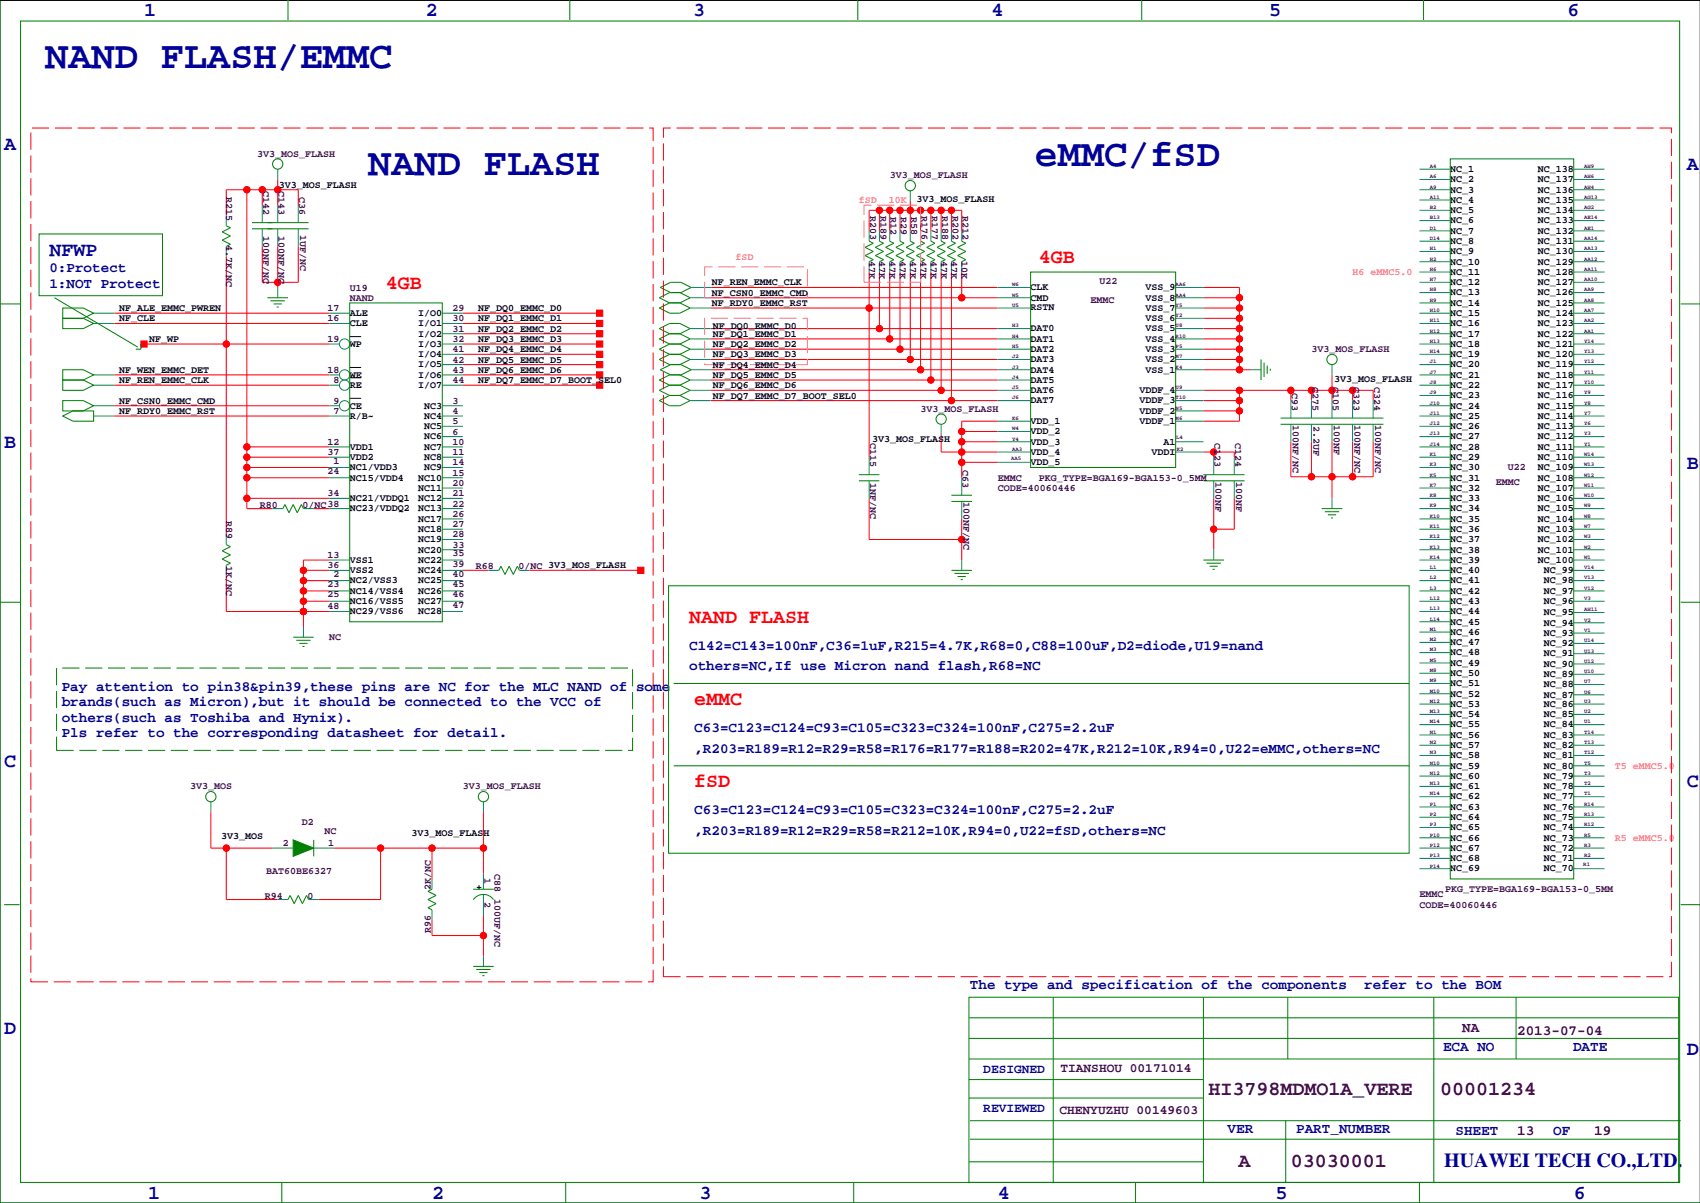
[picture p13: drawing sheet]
<svg xmlns="http://www.w3.org/2000/svg" width="420mm" height="297mm" viewBox="0 0 420 297" stroke-linecap="round" stroke-linejoin="round" font-family="sans-serif">
<defs><g id="words">
<g font-size="9.5" fill="#0000a0">
<text x="11.2" y="16.7">NAND FLASH/EMMC</text>
<text x="255.5" y="41.1">eMMC/fSD</text>
<text x="90.9" y="43.1">NAND FLASH</text>
</g>
<g font-size="4.9" fill="#0000a0">
<text x="35.6" y="3.9">1</text>
<text x="105.2" y="3.9">2</text>
<text x="171.2" y="3.9">3</text>
<text x="244.9" y="3.9">4</text>
<text x="313.4" y="3.9">5</text>
<text x="387.1" y="3.9">6</text>
<text x="1" y="36.9">A</text>
<text x="416.6" y="42">A</text>
<text x="12.2" y="63.1">NFWP</text>
<text x="1" y="110.6">B</text>
<text x="416.6" y="115.7">B</text>
<text x="1" y="189.3">C</text>
<text x="416.6" y="194.4">C</text>
<text x="1" y="255.4">D</text>
<text x="416.6" y="260.5">D</text>
<text x="356.6" y="288">HUAWEI TECH CO.,LTD.</text>
<text x="36.6" y="296">1</text>
<text x="106.7" y="296">2</text>
<text x="172.7" y="296">3</text>
<text x="246.4" y="296">4</text>
<text x="315" y="296">5</text>
<text x="388.6" y="296">6</text>
</g>
<g font-size="4.9" fill="#f00">
<text x="256.5" y="64.9">4GB</text>
<text x="95.2" y="71.2">4GB</text>
<text x="170.2" y="153.8">NAND FLASH</text>
<text x="171.4" y="174.1">eMMC</text>
<text x="171.4" y="194.4">fSD</text>
</g>
<g font-size="4.9" fill="#400040">
<text x="298.5" y="270.5">HI3798MDMO1A_VERE</text>
<text x="355.6" y="270.5">00001234</text>
<text x="305.9" y="288.3">A</text>
<text x="318.8" y="288.3">03030001</text>
</g>
<g font-size="3.5" fill="#0000a0">
<text x="12.2" y="71">1:NOT Protect</text>
<text x="12.2" y="67.2">0:Protect</text>
<text x="170.2" y="160.4">C142=C143=100nF,C36=1uF,R215=4.7K,R68=0,C88=100uF,D2=diode,U19=nand</text>
<text x="170.2" y="165.5">others=NC,If use Micron nand flash,R68=NC</text>
<text x="15.2" y="170.6">Pay attention to pin38&amp;pin39,these pins are NC for the MLC NAND of some</text>
<text x="15.2" y="174.4">brands(such as Micron),but it should be connected to the VCC of</text>
<text x="15.2" y="178.2">others(such as Toshiba and Hynix).</text>
<text x="15.2" y="182">Pls refer to the corresponding datasheet for detail.</text>
<text x="171.4" y="185.8">,R203=R189=R12=R29=R58=R176=R177=R188=R202=47K,R212=10K,R94=0,U22=eMMC,others=NC</text>
<text x="171.4" y="180.7">C63=C123=C124=C93=C105=C323=C324=100nF,C275=2.2uF</text>
<text x="171.4" y="201.1">C63=C123=C124=C93=C105=C323=C324=100nF,C275=2.2uF</text>
<text x="171.4" y="206.1">,R203=R189=R12=R29=R58=R212=10K,R94=0,U22=fSD,others=NC</text>
<text x="239.5" y="244.2">The type and specification of the components</text>
<text x="336.9" y="244.2">refer to the BOM</text>
<text x="356.4" y="259.4">ECA NO</text>
<text x="388.5" y="259.4">DATE</text>
<text x="303.1" y="279.7">VER</text>
<text x="320.1" y="279.7">PART_NUMBER</text>
<text x="359.4" y="280.3">SHEET</text>
<text x="383.5" y="280.3">OF</text>
</g>
<g font-size="3.5" fill="#400040">
<text x="361.1" y="254.9">NA</text>
<text x="374.6" y="255.7">2013-07-04</text>
<text x="374.6" y="280.3">13</text>
<text x="393.7" y="280.3">19</text>
</g>
<g font-size="3.2" fill="#0000a0">
<text x="242.8" y="264.9">DESIGNED</text>
<text x="242.8" y="274.5">REVIEWED</text>
</g>
<g font-size="3.2" fill="#400040">
<text x="261.9" y="264.7">TIANSHOU 00171014</text>
<text x="261.6" y="275.1">CHENYUZHU 00149603</text>
</g>
<g font-size="2.5" fill="#400040">
<text x="63.5" y="38.7">3V3_MOS_FLASH</text>
<text x="65" y="47.3" transform="rotate(90 65 47.3)">C142</text>
<text x="68.8" y="47.3" transform="rotate(90 68.8 47.3)">C143</text>
<text x="219.7" y="44.1">3V3_MOS_FLASH</text>
<text x="55.9" y="48.5" transform="rotate(90 55.9 48.5)">R215</text>
<text x="73.9" y="48.8" transform="rotate(90 73.9 48.8)">C36</text>
<text x="214.9" y="53.4" transform="rotate(90 214.9 53.4)">R203</text>
<text x="217.4" y="53.4" transform="rotate(90 217.4 53.4)">R189</text>
<text x="219.9" y="53.6" transform="rotate(90 219.9 53.6)">R12</text>
<text x="222.5" y="53.6" transform="rotate(90 222.5 53.6)">R29</text>
<text x="225" y="53.6" transform="rotate(90 225 53.6)">R58</text>
<text x="227.6" y="53.4" transform="rotate(90 227.6 53.4)">R176</text>
<text x="230.1" y="53.4" transform="rotate(90 230.1 53.4)">R177</text>
<text x="232.6" y="53.4" transform="rotate(90 232.6 53.4)">R188</text>
<text x="235.2" y="53.4" transform="rotate(90 235.2 53.4)">R202</text>
<text x="237.7" y="53.4" transform="rotate(90 237.7 53.4)">R212</text>
<text x="65" y="58.3" transform="rotate(90 65 58.3)">100NF/NC</text>
<text x="68.8" y="58.3" transform="rotate(90 68.8 58.3)">100NF/NC</text>
<text x="74.1" y="58" transform="rotate(90 74.1 58)">1UF/NC</text>
<text x="55.9" y="60.6" transform="rotate(90 55.9 60.6)">4.7K/NC</text>
<text x="214.6" y="64.4" transform="rotate(90 214.6 64.4)">47K</text>
<text x="217.1" y="64.4" transform="rotate(90 217.1 64.4)">47K</text>
<text x="219.7" y="64.4" transform="rotate(90 219.7 64.4)">47K</text>
<text x="222.2" y="64.4" transform="rotate(90 222.2 64.4)">47K</text>
<text x="224.8" y="64.4" transform="rotate(90 224.8 64.4)">47K</text>
<text x="227.3" y="64.4" transform="rotate(90 227.3 64.4)">47K</text>
<text x="229.8" y="64.4" transform="rotate(90 229.8 64.4)">47K</text>
<text x="232.4" y="64.4" transform="rotate(90 232.4 64.4)">47K</text>
<text x="234.9" y="64.4" transform="rotate(90 234.9 64.4)">47K</text>
<text x="237.5" y="64.4" transform="rotate(90 237.5 64.4)">10K</text>
<text x="86.4" y="71.7">U19</text>
<text x="271.5" y="70.2">U22</text>
<text x="80.9" y="76.8">17</text>
<text x="86.4" y="74.3">NAND</text>
<text x="111.8" y="76.8">29</text>
<text x="269.3" y="74.7">EMMC</text>
<text x="80.9" y="79.4">16</text>
<text x="111.8" y="81.9">31</text>
<text x="111.8" y="79.4">30</text>
<text x="80.9" y="84.4">19</text>
<text x="111.8" y="89.5">42</text>
<text x="111.8" y="87">41</text>
<text x="111.8" y="84.4">32</text>
<text x="323.9" y="87">3V3_MOS_FLASH</text>
<text x="80.9" y="92.1">18</text>
<text x="82.3" y="94.6">8</text>
<text x="111.8" y="94.6">44</text>
<text x="111.8" y="92.1">43</text>
<text x="324.1" y="95.5" transform="rotate(90 324.1 95.5)">C275</text>
<text x="329.2" y="95.5" transform="rotate(90 329.2 95.5)">C105</text>
<text x="334.2" y="95.5" transform="rotate(90 334.2 95.5)">C323</text>
<text x="339.3" y="95.5" transform="rotate(90 339.3 95.5)">C324</text>
<text x="82.3" y="99.7">9</text>
<text x="111.8" y="99.7">3</text>
<text x="227.3" y="101.7">3V3_MOS_FLASH</text>
<text x="319" y="97" transform="rotate(90 319 97)">C93</text>
<text x="82.3" y="102.2">7</text>
<text x="111.8" y="107.3">6</text>
<text x="111.8" y="104.8">5</text>
<text x="111.8" y="102.2">4</text>
<text x="319.3" y="105" transform="rotate(90 319.3 105)">100NF/NC</text>
<text x="324.3" y="105.3" transform="rotate(90 324.3 105.3)">2.2UF</text>
<text x="329.4" y="105" transform="rotate(90 329.4 105)">100NF</text>
<text x="334.5" y="105" transform="rotate(90 334.5 105)">100NF/NC</text>
<text x="339.6" y="105" transform="rotate(90 339.6 105)">100NF/NC</text>
<text x="80.9" y="112.4">37</text>
<text x="80.9" y="109.8">12</text>
<text x="111.8" y="112.4">11</text>
<text x="111.8" y="109.8">10</text>
<text x="214.9" y="109.5" transform="rotate(90 214.9 109.5)">C115</text>
<text x="299.9" y="109.5" transform="rotate(90 299.9 109.5)">C123</text>
<text x="305" y="109.5" transform="rotate(90 305 109.5)">C124</text>
<text x="80.9" y="117">24</text>
<text x="82.3" y="114.5">1</text>
<text x="111.8" y="117.5">15</text>
<text x="111.8" y="114.9">14</text>
<text x="214.9" y="119.2" transform="rotate(90 214.9 119.2)">1NF/NC</text>
<text x="237.7" y="116.1" transform="rotate(90 237.7 116.1)">C63</text>
<text x="246.4" y="118.7">EMMC</text>
<text x="256.5" y="118.7">PKG_TYPE=BGA169-BGA153-0_5MM</text>
<text x="300.2" y="119" transform="rotate(90 300.2 119)">100NF</text>
<text x="305.3" y="119" transform="rotate(90 305.3 119)">100NF</text>
<text x="369.4" y="119.7">EMMC</text>
<text x="372.4" y="115.9">U22</text>
<text x="64.1" y="125.3">R80</text>
<text x="74.7" y="125.3">0/NC38</text>
<text x="80.9" y="122.5">34</text>
<text x="111.8" y="125.1">22</text>
<text x="111.8" y="122.5">21</text>
<text x="111.8" y="120">20</text>
<text x="238" y="124.1" transform="rotate(90 238 124.1)">100NF/NC</text>
<text x="246.4" y="121.3">CODE=40060446</text>
<text x="55.9" y="128.8" transform="rotate(90 55.9 128.8)">R89</text>
<text x="111.8" y="130.2">27</text>
<text x="111.8" y="127.6">26</text>
<text x="80.9" y="137.8">13</text>
<text x="111.8" y="137.4">35</text>
<text x="111.8" y="135.2">33</text>
<text x="111.8" y="132.7">28</text>
<text x="55.9" y="139.8" transform="rotate(90 55.9 139.8)">1K/NC</text>
<text x="80.9" y="140.3">36</text>
<text x="82.3" y="142.4">2</text>
<text x="111.8" y="142.4">40</text>
<text x="111.8" y="139.9">39</text>
<text x="117.5" y="140.6">R68</text>
<text x="128" y="140.6">0/NC 3V3_MOS_FLASH</text>
<text x="80.9" y="147.5">25</text>
<text x="80.9" y="145">23</text>
<text x="111.8" y="147.5">46</text>
<text x="111.8" y="145">45</text>
<text x="80.9" y="150.5">48</text>
<text x="111.8" y="150.1">47</text>
<text x="81.3" y="158.1">NC</text>
<text x="47" y="194.9">3V3_MOS</text>
<text x="114.3" y="194.9">3V3_MOS_FLASH</text>
<text x="74.5" y="203.8">D2</text>
<text x="69.8" y="208.9">2</text>
<text x="80.1" y="205.9">NC</text>
<text x="81.1" y="208.9">1</text>
<text x="65.7" y="215.8">BAT60BE6327</text>
<text x="122.1" y="215.8" transform="rotate(90 122.1 215.8)">C88</text>
<text x="65.4" y="221.9">R94</text>
<text x="75.9" y="221.9">0</text>
<text x="106.4" y="219.8" transform="rotate(-90 106.4 219.8)">2K/NC</text>
<text x="119.6" y="216.8" transform="rotate(90 119.6 216.8)">1</text>
<text x="122.1" y="221.9" transform="rotate(90 122.1 221.9)">100UF/NC</text>
<text x="350.5" y="221.6">EMMC</text>
<text x="356.9" y="220.3">PKG_TYPE=BGA169-BGA153-0_5MM</text>
<text x="119.6" y="222.6" transform="rotate(90 119.6 222.6)">2</text>
<text x="350.5" y="224.1">CODE=40060446</text>
<text x="106.4" y="230.4" transform="rotate(-90 106.4 230.4)">R96</text>
</g>
<g font-size="2.5">
<text x="68.8" y="46.3">3V3_MOS_FLASH</text>
<text x="358.1" y="42.5">NC_1</text>
<text x="358.1" y="45">NC_2</text>
<text x="358.1" y="47.5">NC_3</text>
<text x="379.7" y="47.5">NC_136</text>
<text x="379.7" y="45">NC_137</text>
<text x="379.7" y="42.5">NC_138</text>
<text x="226.3" y="49.9">3V3_MOS_FLASH</text>
<text x="358.1" y="50.1">NC_4</text>
<text x="358.1" y="52.6">NC_5</text>
<text x="379.7" y="52.6">NC_134</text>
<text x="379.7" y="50.1">NC_135</text>
<text x="358.1" y="55.2">NC_6</text>
<text x="358.1" y="57.7">NC_7</text>
<text x="379.7" y="57.7">NC_132</text>
<text x="379.7" y="55.2">NC_133</text>
<text x="358.1" y="60.2">NC_8</text>
<text x="358.1" y="62.8">NC_9</text>
<text x="358.1" y="65.3">NC_10</text>
<text x="379.7" y="65.3">NC_129</text>
<text x="379.7" y="62.8">NC_130</text>
<text x="379.7" y="60.2">NC_131</text>
<text x="175.8" y="70.5">NF_REN_EMMC_CLK</text>
<text x="254.5" y="71.7">CLK</text>
<text x="282.9" y="71.7">VSS_9</text>
<text x="358.1" y="67.9">NC_11</text>
<text x="358.1" y="70.4">NC_12</text>
<text x="379.7" y="70.4">NC_127</text>
<text x="379.7" y="67.9">NC_128</text>
<text x="29.5" y="76.8">NF_ALE_EMMC_PWREN</text>
<text x="118.1" y="76.8">NF_DQ0_EMMC_D0</text>
<text x="175.8" y="75.6">NF_RDY0_EMMC_RST</text>
<text x="175.8" y="73">NF_CSN0_EMMC_CMD</text>
<text x="254.5" y="74.2">CMD</text>
<text x="254.5" y="76.5">RSTN</text>
<text x="282.9" y="76.8">VSS_7</text>
<text x="282.9" y="74.2">VSS_8</text>
<text x="358.1" y="72.9">NC_13</text>
<text x="358.1" y="75.5">NC_14</text>
<text x="379.7" y="75.5">NC_125</text>
<text x="379.7" y="72.9">NC_126</text>
<text x="29.5" y="79.4">NF_CLE</text>
<text x="86.4" y="80.6">CLE</text>
<text x="86.4" y="78">ALE</text>
<text x="103.3" y="83.1">I/O2</text>
<text x="103.3" y="80.6">I/O1</text>
<text x="103.3" y="78">I/O0</text>
<text x="118.1" y="79.4">NF_DQ1_EMMC_D1</text>
<text x="118.1" y="81.9">NF_DQ2_EMMC_D2</text>
<text x="176" y="83.2">NF_DQ1_EMMC_D1</text>
<text x="176" y="81.1">NF_DQ0_EMMC_D0</text>
<text x="254.5" y="81.8">DAT0</text>
<text x="282.9" y="81.8">VSS_5</text>
<text x="282.9" y="79.3">VSS_6</text>
<text x="358.1" y="78">NC_15</text>
<text x="358.1" y="80.6">NC_16</text>
<text x="358.1" y="83.1">NC_17</text>
<text x="379.7" y="83.1">NC_122</text>
<text x="379.7" y="80.6">NC_123</text>
<text x="379.7" y="78">NC_124</text>
<text x="36.8" y="84.4">NF_WP</text>
<text x="86.4" y="85.6">WP</text>
<text x="103.3" y="88.2">I/O4</text>
<text x="103.3" y="85.6">I/O3</text>
<text x="118.1" y="84.4">NF_DQ3_EMMC_D3</text>
<text x="118.1" y="87">NF_DQ4_EMMC_D4</text>
<text x="118.1" y="89.5">NF_DQ5_EMMC_D5</text>
<text x="176" y="85.7">NF_DQ2_EMMC_D2</text>
<text x="176" y="88.3">NF_DQ3_EMMC_D3</text>
<text x="254.5" y="84.4">DAT1</text>
<text x="254.5" y="86.9">DAT2</text>
<text x="254.5" y="89.5">DAT3</text>
<text x="282.9" y="89.5">VSS_2</text>
<text x="282.9" y="86.9">VSS_3</text>
<text x="282.9" y="84.4">VSS_4</text>
<text x="358.1" y="85.6">NC_18</text>
<text x="358.1" y="88.2">NC_19</text>
<text x="379.7" y="88.2">NC_120</text>
<text x="379.7" y="85.6">NC_121</text>
<text x="29.5" y="94.6">NF_REN_EMMC_CLK</text>
<text x="29.5" y="92.1">NF_WEN_EMMC_DET</text>
<text x="86.4" y="95.8">RE</text>
<text x="86.4" y="93.3">WE</text>
<text x="103.3" y="95.8">I/O7</text>
<text x="103.3" y="93.3">I/O6</text>
<text x="103.3" y="90.7">I/O5</text>
<text x="118.1" y="94.6">NF_DQ7_EMMC_D7_BOOT_SEL0</text>
<text x="118.1" y="92.1">NF_DQ6_EMMC_D6</text>
<text x="176" y="90.8">NF_DQ4_EMMC_D4</text>
<text x="176" y="95.9">NF_DQ6_EMMC_D6</text>
<text x="176" y="93.3">NF_DQ5_EMMC_D5</text>
<text x="254.5" y="92">DAT4</text>
<text x="254.5" y="94.5">DAT5</text>
<text x="282.9" y="92">VSS_1</text>
<text x="329.4" y="94.3">3V3_MOS_FLASH</text>
<text x="358.1" y="90.7">NC_20</text>
<text x="358.1" y="93.3">NC_21</text>
<text x="358.1" y="95.8">NC_22</text>
<text x="379.7" y="95.8">NC_117</text>
<text x="379.7" y="93.3">NC_118</text>
<text x="379.7" y="90.7">NC_119</text>
<text x="29.5" y="99.7">NF_CSN0_EMMC_CMD</text>
<text x="86.4" y="100.9">CE</text>
<text x="104.8" y="100.9">NC3</text>
<text x="176" y="98.4">NF_DQ7_EMMC_D7_BOOT_SEL0</text>
<text x="254.5" y="97.1">DAT6</text>
<text x="254.5" y="99.6">DAT7</text>
<text x="281.4" y="99.6">VDDF_3</text>
<text x="281.4" y="97.1">VDDF_4</text>
<text x="358.1" y="98.3">NC_23</text>
<text x="358.1" y="100.9">NC_24</text>
<text x="379.7" y="100.9">NC_115</text>
<text x="379.7" y="98.3">NC_116</text>
<text x="29.5" y="102.2">NF_RDY0_EMMC_RST</text>
<text x="86.4" y="103.4">R/B~</text>
<text x="104.8" y="106">NC5</text>
<text x="104.8" y="103.4">NC4</text>
<text x="254.5" y="107.2">VDD_2</text>
<text x="254.5" y="104.7">VDD_1</text>
<text x="281.4" y="104.7">VDDF_1</text>
<text x="281.4" y="102.2">VDDF_2</text>
<text x="358.1" y="103.4">NC_25</text>
<text x="358.1" y="106">NC_26</text>
<text x="379.7" y="106">NC_113</text>
<text x="379.7" y="103.4">NC_114</text>
<text x="86.4" y="113.6">VDD2</text>
<text x="86.4" y="111">VDD1</text>
<text x="104.8" y="113.6">NC8</text>
<text x="104.8" y="111">NC7</text>
<text x="104.8" y="108.5">NC6</text>
<text x="215.4" y="109.1">3V3_MOS_FLASH</text>
<text x="254.5" y="112.3">VDD_4</text>
<text x="254.5" y="109.8">VDD_3</text>
<text x="284.4" y="112.3">VDDI</text>
<text x="287.4" y="109.8">A1</text>
<text x="358.1" y="108.5">NC_27</text>
<text x="358.1" y="111">NC_28</text>
<text x="358.1" y="113.6">NC_29</text>
<text x="379.7" y="113.6">NC_110</text>
<text x="379.7" y="111">NC_111</text>
<text x="379.7" y="108.5">NC_112</text>
<text x="86.4" y="116.1">NC1/VDD3</text>
<text x="86.4" y="118.7">NC15/VDD4</text>
<text x="103.3" y="118.7">NC10</text>
<text x="104.8" y="116.1">NC9</text>
<text x="254.5" y="114.9">VDD_5</text>
<text x="358.1" y="116.1">NC_30</text>
<text x="358.1" y="118.7">NC_31</text>
<text x="379.7" y="118.7">NC_108</text>
<text x="379.7" y="116.1">NC_109</text>
<text x="86.4" y="123.7">NC21/VDDQ1</text>
<text x="103.3" y="123.7">NC12</text>
<text x="103.3" y="121.2">NC11</text>
<text x="358.1" y="121.2">NC_32</text>
<text x="358.1" y="123.7">NC_33</text>
<text x="379.7" y="123.7">NC_106</text>
<text x="379.7" y="121.2">NC_107</text>
<text x="86.4" y="126.3">NC23/VDDQ2</text>
<text x="103.3" y="131.4">NC18</text>
<text x="103.3" y="128.8">NC17</text>
<text x="103.3" y="126.3">NC13</text>
<text x="358.1" y="126.3">NC_34</text>
<text x="358.1" y="128.8">NC_35</text>
<text x="358.1" y="131.4">NC_36</text>
<text x="379.7" y="131.4">NC_103</text>
<text x="379.7" y="128.8">NC_104</text>
<text x="379.7" y="126.3">NC_105</text>
<text x="103.3" y="136.4">NC20</text>
<text x="103.3" y="133.9">NC19</text>
<text x="358.1" y="133.9">NC_37</text>
<text x="358.1" y="136.4">NC_38</text>
<text x="379.7" y="136.4">NC_101</text>
<text x="379.7" y="133.9">NC_102</text>
<text x="86.4" y="141.5">VSS2</text>
<text x="86.4" y="139">VSS1</text>
<text x="103.3" y="139">NC22</text>
<text x="103.3" y="141.5">NC24</text>
<text x="358.1" y="139">NC_39</text>
<text x="358.1" y="141.5">NC_40</text>
<text x="379.7" y="139">NC_100</text>
<text x="381.2" y="141.5">NC_99</text>
<text x="86.4" y="146.6">NC14/VSS4</text>
<text x="86.4" y="149.1">NC16/VSS5</text>
<text x="86.4" y="144.1">NC2/VSS3</text>
<text x="103.3" y="144.1">NC25</text>
<text x="103.3" y="146.6">NC26</text>
<text x="103.3" y="149.1">NC27</text>
<text x="358.1" y="144.1">NC_41</text>
<text x="358.1" y="146.6">NC_42</text>
<text x="358.1" y="149.1">NC_43</text>
<text x="381.2" y="149.1">NC_96</text>
<text x="381.2" y="146.6">NC_97</text>
<text x="381.2" y="144.1">NC_98</text>
<text x="86.4" y="151.7">NC29/VSS6</text>
<text x="103.3" y="151.7">NC28</text>
<text x="358.1" y="151.7">NC_44</text>
<text x="358.1" y="154.2">NC_45</text>
<text x="381.2" y="154.5">NC_94</text>
<text x="381.2" y="151.9">NC_95</text>
<text x="358.1" y="156.8">NC_46</text>
<text x="358.1" y="159.3">NC_47</text>
<text x="358.1" y="161.8">NC_48</text>
<text x="381.2" y="159.6">NC_92</text>
<text x="381.2" y="157">NC_93</text>
<text x="358.1" y="164.4">NC_49</text>
<text x="358.1" y="166.9">NC_50</text>
<text x="381.2" y="167.2">NC_89</text>
<text x="381.2" y="164.6">NC_90</text>
<text x="381.2" y="162.1">NC_91</text>
<text x="358.1" y="169.5">NC_51</text>
<text x="358.1" y="172">NC_52</text>
<text x="381.2" y="172.3">NC_87</text>
<text x="381.2" y="169.7">NC_88</text>
<text x="358.1" y="174.5">NC_53</text>
<text x="358.1" y="177.1">NC_54</text>
<text x="358.1" y="179.6">NC_55</text>
<text x="381.2" y="179.6">NC_84</text>
<text x="381.2" y="177.1">NC_85</text>
<text x="381.2" y="174.5">NC_86</text>
<text x="358.1" y="182.2">NC_56</text>
<text x="358.1" y="184.7">NC_57</text>
<text x="381.2" y="184.7">NC_82</text>
<text x="381.2" y="182.2">NC_83</text>
<text x="358.1" y="187.2">NC_58</text>
<text x="358.1" y="189.8">NC_59</text>
<text x="381.2" y="189.8">NC_80</text>
<text x="381.2" y="187.2">NC_81</text>
<text x="358.1" y="192.3">NC_60</text>
<text x="358.1" y="194.9">NC_61</text>
<text x="358.1" y="197.4">NC_62</text>
<text x="381.2" y="197.4">NC_77</text>
<text x="381.2" y="194.9">NC_78</text>
<text x="381.2" y="192.3">NC_79</text>
<text x="358.1" y="199.9">NC_63</text>
<text x="358.1" y="202.5">NC_64</text>
<text x="381.2" y="202.5">NC_75</text>
<text x="381.2" y="199.9">NC_76</text>
<text x="54.6" y="207.2">3V3_MOS</text>
<text x="101.6" y="206.4">3V3_MOS_FLASH</text>
<text x="358.1" y="205">NC_65</text>
<text x="358.1" y="207.6">NC_66</text>
<text x="381.2" y="207.6">NC_73</text>
<text x="381.2" y="205">NC_74</text>
<text x="358.1" y="210.1">NC_67</text>
<text x="358.1" y="212.6">NC_68</text>
<text x="358.1" y="215.2">NC_69</text>
<text x="381.2" y="212.6">NC_71</text>
<text x="381.2" y="210.1">NC_72</text>
<text x="381.2" y="215.2">NC_70</text>
<text x="117.6" y="219.8">+</text>
</g>
<g font-size="2.5" fill="#f0f">
<text x="212.1" y="50.2">fSD</text>
<text x="219.5" y="50.2">10K</text>
<text x="181.6" y="64.1">fSD</text>
<text x="334" y="67.9">H6 eMMC5.0</text>
<text x="398.8" y="189.9">T5 eMMC5.0</text>
<text x="398.8" y="207.6">R5 eMMC5.0</text>
</g>
<g font-size="1.4" fill="#400040">
<text x="353.1" y="41.5">A4</text>
<text x="391.2" y="41.5">AH9</text>
<text x="353.1" y="44">A6</text>
<text x="353.1" y="46.6">A9</text>
<text x="391.2" y="46.6">AH4</text>
<text x="391.2" y="44">AH6</text>
<text x="353.1" y="49.1">A11</text>
<text x="353.1" y="51.6">B2</text>
<text x="391.2" y="51.6">AG2</text>
<text x="391.2" y="49.1">AG13</text>
<text x="353.1" y="54.2">B13</text>
<text x="353.1" y="56.7">D1</text>
<text x="353.1" y="59.3">D14</text>
<text x="391.2" y="59.3">AA14</text>
<text x="391.2" y="56.7">AE1</text>
<text x="391.2" y="54.2">AE14</text>
<text x="353.1" y="61.8">H1</text>
<text x="353.1" y="64.3">H2</text>
<text x="391.2" y="64.3">AA12</text>
<text x="391.2" y="61.8">AA13</text>
<text x="249.9" y="70.7">W6</text>
<text x="290.3" y="70.7">AA6</text>
<text x="353.1" y="66.9">H6</text>
<text x="353.1" y="69.4">H7</text>
<text x="353.1" y="72">H8</text>
<text x="391.2" y="72">AA9</text>
<text x="391.2" y="69.4">AA10</text>
<text x="391.2" y="66.9">AA11</text>
<text x="249.9" y="73.2">W5</text>
<text x="249.9" y="75.8">U5</text>
<text x="290.3" y="75.8">Y5</text>
<text x="290.3" y="73.2">AA4</text>
<text x="353.1" y="74.5">H9</text>
<text x="353.1" y="77">H10</text>
<text x="391.2" y="77">AA7</text>
<text x="391.2" y="74.5">AA8</text>
<text x="249.9" y="80.9">H3</text>
<text x="249.9" y="83.4">H4</text>
<text x="290.3" y="83.4">R10</text>
<text x="290.3" y="80.9">U8</text>
<text x="290.3" y="78.3">Y2</text>
<text x="353.1" y="79.6">H11</text>
<text x="353.1" y="82.1">H12</text>
<text x="391.2" y="82.1">AA1</text>
<text x="391.2" y="79.6">AA2</text>
<text x="249.9" y="85.9">H5</text>
<text x="249.9" y="88.5">J2</text>
<text x="290.3" y="88.5">M7</text>
<text x="290.3" y="85.9">P5</text>
<text x="353.1" y="84.7">H13</text>
<text x="353.1" y="87.2">H14</text>
<text x="353.1" y="89.7">J1</text>
<text x="391.2" y="89.7">Y12</text>
<text x="391.2" y="87.2">Y13</text>
<text x="391.2" y="84.7">Y14</text>
<text x="249.9" y="91">J3</text>
<text x="249.9" y="93.6">J4</text>
<text x="290.3" y="91">K4</text>
<text x="353.1" y="92.3">J7</text>
<text x="353.1" y="94.8">J8</text>
<text x="391.2" y="94.8">Y10</text>
<text x="391.2" y="92.3">Y11</text>
<text x="249.9" y="96.1">J5</text>
<text x="249.9" y="98.6">J6</text>
<text x="290.3" y="101.2">N5</text>
<text x="290.3" y="98.6">T10</text>
<text x="290.3" y="96.1">U9</text>
<text x="353.1" y="97.4">J9</text>
<text x="353.1" y="99.9">J10</text>
<text x="391.2" y="99.9">Y8</text>
<text x="391.2" y="97.4">Y9</text>
<text x="249.9" y="106.3">W4</text>
<text x="249.9" y="103.7">K6</text>
<text x="290.3" y="103.7">M6</text>
<text x="353.1" y="102.4">J11</text>
<text x="353.1" y="105">J12</text>
<text x="353.1" y="107.5">J13</text>
<text x="391.2" y="107.5">Y3</text>
<text x="391.2" y="105">Y6</text>
<text x="391.2" y="102.4">Y7</text>
<text x="249.7" y="113.6">AA5</text>
<text x="249.9" y="111.3">AA3</text>
<text x="249.9" y="108.8">Y4</text>
<text x="290.4" y="108.5">L4</text>
<text x="290.6" y="111.3">K2</text>
<text x="353.1" y="110.1">J14</text>
<text x="353.1" y="112.6">K1</text>
<text x="391.2" y="112.6">W14</text>
<text x="391.2" y="110.1">Y1</text>
<text x="353.1" y="115.1">K3</text>
<text x="353.1" y="117.7">K5</text>
<text x="391.2" y="117.7">W12</text>
<text x="391.2" y="115.1">W13</text>
<text x="353.1" y="120.2">K7</text>
<text x="353.1" y="122.8">K8</text>
<text x="353.1" y="125.3">K9</text>
<text x="391.2" y="125.3">W9</text>
<text x="391.2" y="122.8">W10</text>
<text x="391.2" y="120.2">W11</text>
<text x="353.1" y="127.8">K10</text>
<text x="353.1" y="130.4">K11</text>
<text x="391.2" y="130.4">W7</text>
<text x="391.2" y="127.8">W8</text>
<text x="353.1" y="132.9">K12</text>
<text x="353.1" y="135.5">K13</text>
<text x="391.2" y="135.5">W2</text>
<text x="391.2" y="132.9">W3</text>
<text x="353.1" y="138">K14</text>
<text x="353.1" y="140.5">L1</text>
<text x="353.1" y="143.1">L2</text>
<text x="391.2" y="143.1">V13</text>
<text x="391.2" y="140.5">V14</text>
<text x="391.2" y="138">W1</text>
<text x="353.1" y="145.6">L3</text>
<text x="353.1" y="148.2">L12</text>
<text x="391.2" y="148.2">V3</text>
<text x="391.2" y="145.6">V12</text>
<text x="353.1" y="150.7">L13</text>
<text x="353.1" y="153.2">L14</text>
<text x="353.1" y="155.8">M1</text>
<text x="391.2" y="153.5">V2</text>
<text x="391.2" y="151">AH11</text>
<text x="353.1" y="158.3">M2</text>
<text x="353.1" y="160.9">M3</text>
<text x="391.2" y="161.1">U13</text>
<text x="391.2" y="158.6">U14</text>
<text x="391.2" y="156">V1</text>
<text x="353.1" y="163.4">M5</text>
<text x="353.1" y="165.9">M8</text>
<text x="391.2" y="166.2">U10</text>
<text x="391.2" y="163.7">U12</text>
<text x="353.1" y="168.5">M9</text>
<text x="353.1" y="171">M10</text>
<text x="353.1" y="173.6">M12</text>
<text x="391.2" y="173.6">U3</text>
<text x="391.2" y="171.3">U6</text>
<text x="391.2" y="168.7">U7</text>
<text x="353.1" y="176.1">M13</text>
<text x="353.1" y="178.6">M14</text>
<text x="391.2" y="178.6">U1</text>
<text x="391.2" y="176.1">U2</text>
<text x="353.1" y="181.2">N1</text>
<text x="353.1" y="183.7">N2</text>
<text x="391.2" y="183.7">T13</text>
<text x="391.2" y="181.2">T14</text>
<text x="353.1" y="186.3">N3</text>
<text x="353.1" y="188.8">N10</text>
<text x="353.1" y="191.3">N12</text>
<text x="391.2" y="191.3">T3</text>
<text x="391.2" y="188.8">T5</text>
<text x="391.2" y="186.3">T12</text>
<text x="353.1" y="193.9">N13</text>
<text x="353.1" y="196.4">N14</text>
<text x="391.2" y="196.4">T1</text>
<text x="391.2" y="193.9">T2</text>
<text x="353.1" y="199">P1</text>
<text x="353.1" y="201.5">P2</text>
<text x="391.2" y="201.5">R13</text>
<text x="391.2" y="199">R14</text>
<text x="353.1" y="204">P3</text>
<text x="353.1" y="206.6">P10</text>
<text x="353.1" y="209.1">P12</text>
<text x="391.2" y="209.1">R3</text>
<text x="391.2" y="206.6">R5</text>
<text x="391.2" y="204">R12</text>
<text x="353.1" y="211.7">P13</text>
<text x="353.1" y="214.2">P14</text>
<text x="391" y="213.9">R1</text>
<text x="391.2" y="211.7">R2</text>
</g>
</g></defs>
<path d="M419.9 .1h-419.9v296.9h419.9M86.4 98.4h2.8M86.4 93.3h2.8M86.4 90.7h2.8M86.4 83.1h2.8" fill="none" stroke="#000" stroke-width=".25"/>
<g fill="none" stroke="#f00" stroke-width=".25">
<path d="M61 46.8v78.8h6.3M64.8 46.8v3.9M68.6 44.3v6.4M73.7 50.7v-3.9h-17.8v6.4M214.6 57v-5.1h22.9v5.1M217.2 51.9v5.1M219.7 51.9v5.1M222.2 51.9v5.1M224.8 49.6v7.4M227.3 51.9v5.1M229.9 51.9v5.1M232.4 51.9v5.1"/>
<path d="M234.9 51.9v5.1M28.2 79.9h53.1M28.2 77.3h53.1M55.9 63.4v68.5M64.8 60.8v8.9h8.9v-8.9M68.6 60.8v10.2M114.3 79.9h33.8M114.3 77.3h33.8M175.5 73.5h70.9M175.5 76.1h70.9M175.8 71h70.6M214.6 67.2v45.7"/>
<path d="M217.2 67.2v13.9M219.7 67.2v16.5M222.2 67.2v19M224.8 67.2v21.6M227.3 67.2v24.1M229.9 67.2v26.6M232.4 67.2v29.2M234.9 67.2v31.7M237.5 67.2v6.3M297.2 71h8.9v20.3M297.2 73.5h8.9M297.2 76.1h8.9"/>
<path d="M297.2 78.6h8.9M28.2 92.6h53.1M28.2 95.1h53.1M35.6 84.9h45.7M114.3 84.9h33.8M114.3 90h33.8M114.3 87.5h33.8M114.3 82.4h33.8M114.3 92.6h33.8M114.3 95.1h33.8M175.5 96.4h70.9M175.5 98.9h70.9"/>
<path d="M175.5 88.8h70.9M175.5 81.1h70.9M175.5 86.2h70.9M175.5 83.7h70.9M175.5 93.8h70.9M175.8 91.3h70.6M297.2 96.4h41.9v2.5M297.2 98.9h8.9M297.2 88.8h8.9M297.2 81.1h8.9M297.2 86.2h8.9M297.2 91.3h11.7"/>
<path d="M297.2 83.7h8.9M306.1 96.4v7.6h-8.9M318.8 96.4v2.5M323.8 96.4v2.5M328.9 92.6v6.3M334 96.4v2.5M28.2 100.2h53.1M28.2 102.7h53.1M61 118h20.3M61 115.4h20.3M61 110.3h20.3M61 112.9h20.3"/>
<path d="M232.4 107.3v4.3h14M237.5 114.2h8.9M237.5 109.1h8.9M237.5 106.5h8.9M246.4 104h-8.9v14M297.2 111.6h7.6v1.3M297.2 101.5h8.9M299.7 111.6v1.3M318.8 109.1v8.6h20.3v-8.6M323.8 109.1v8.6M328.9 109.1v13.9M334 109.1v8.6"/>
<path d="M61 123h20.3M77.5 125.6h3.8M81.3 138.3h-6.4v16.5M214.6 123v10.2h22.9M237.5 128.1v10.2M299.7 123v12.7M304.8 123v7.7h-5.1M55.9 142.1v8.9h25.4M74.9 151h.1M74.9 140.8h6.4M74.9 148.4h6.4M74.9 145.9h6.4"/>
<path d="M74.9 143.4h6.4M114.3 140.8h6.3M130.8 140.8h27.4M52.1 200.5v8.9h15.2M55.9 209.4v12.7h12.7M82.5 209.4h36.9M94 209.4v12.7h-15.3M106.7 209.4v7.6M119.4 200.5v15.3M106.7 227.2v3.8h12.7M119.4 225.9v10.2"/>
<circle cx="61" cy="46.8" r=".76"/>
<circle cx="64.8" cy="46.8" r=".76"/>
<circle cx="68.6" cy="46.8" r=".76"/>
<circle cx="217.2" cy="51.9" r=".76"/>
<circle cx="219.7" cy="51.9" r=".76"/>
<circle cx="222.3" cy="51.9" r=".76"/>
<circle cx="224.8" cy="51.9" r=".76"/>
<circle cx="227.3" cy="51.9" r=".76"/>
<circle cx="229.9" cy="51.9" r=".76"/>
<circle cx="232.4" cy="51.9" r=".76"/>
<circle cx="235" cy="51.9" r=".76"/>
<circle cx="68.6" cy="69.7" r=".76"/>
<circle cx="214.6" cy="76.1" r=".76"/>
<circle cx="237.5" cy="73.5" r=".76"/>
<circle cx="306.1" cy="78.6" r=".76"/>
<circle cx="306.1" cy="73.5" r=".76"/>
<circle cx="306.1" cy="76.1" r=".76"/>
<circle cx="55.9" cy="84.9" r=".76"/>
<circle cx="217.2" cy="81.1" r=".76"/>
<circle cx="219.7" cy="83.7" r=".76"/>
<circle cx="222.3" cy="86.2" r=".76"/>
<circle cx="224.8" cy="88.8" r=".76"/>
<circle cx="227.3" cy="91.3" r=".76"/>
<circle cx="229.9" cy="93.8" r=".76"/>
<circle cx="232.4" cy="96.4" r=".76"/>
<circle cx="235" cy="98.9" r=".76"/>
<circle cx="306.1" cy="96.4" r=".76"/>
<circle cx="306.1" cy="83.7" r=".76"/>
<circle cx="306.1" cy="91.3" r=".76"/>
<circle cx="306.1" cy="98.9" r=".76"/>
<circle cx="306.1" cy="86.2" r=".76"/>
<circle cx="306.1" cy="88.8" r=".76"/>
<circle cx="306.1" cy="81.1" r=".76"/>
<circle cx="318.8" cy="96.4" r=".76"/>
<circle cx="323.9" cy="96.4" r=".76"/>
<circle cx="328.9" cy="96.4" r=".76"/>
<circle cx="334" cy="96.4" r=".76"/>
<circle cx="61" cy="115.4" r=".76"/>
<circle cx="61" cy="118" r=".76"/>
<circle cx="61" cy="110.3" r=".76"/>
<circle cx="61" cy="112.9" r=".76"/>
<circle cx="237.5" cy="109.1" r=".76"/>
<circle cx="237.5" cy="111.6" r=".76"/>
<circle cx="237.5" cy="114.2" r=".76"/>
<circle cx="237.5" cy="106.5" r=".76"/>
<circle cx="299.7" cy="111.6" r=".76"/>
<circle cx="306.1" cy="101.5" r=".76"/>
<circle cx="323.9" cy="117.7" r=".76"/>
<circle cx="328.9" cy="117.7" r=".76"/>
<circle cx="334" cy="117.7" r=".76"/>
<circle cx="61" cy="123" r=".76"/>
<circle cx="237.5" cy="133.2" r=".76"/>
<circle cx="299.7" cy="130.7" r=".76"/>
<circle cx="74.9" cy="143.4" r=".76"/>
<circle cx="74.9" cy="145.9" r=".76"/>
<circle cx="74.9" cy="151" r=".76"/>
<circle cx="74.9" cy="140.8" r=".76"/>
<circle cx="74.9" cy="148.4" r=".76"/>
<circle cx="55.9" cy="209.4" r=".76"/>
<circle cx="94" cy="209.4" r=".76"/>
<circle cx="106.7" cy="209.4" r=".76"/>
<circle cx="119.4" cy="209.4" r=".76"/>
<circle cx="119.4" cy="231" r=".76"/>
</g>
<g fill="#f00" stroke="#f00" stroke-width=".25">
<path d="M34.8 84.2h1.5v1.5h-1.5z" fill-rule="evenodd"/>
<path d="M147.3 89.3h1.5v1.5h-1.5z" fill-rule="evenodd"/>
<path d="M147.3 86.7h1.5v1.6h-1.5z" fill-rule="evenodd"/>
<path d="M147.3 84.2h1.5v1.5h-1.5z" fill-rule="evenodd"/>
<path d="M147.3 81.6h1.5v1.6h-1.5z" fill-rule="evenodd"/>
<path d="M147.3 79.1h1.5v1.5h-1.5z" fill-rule="evenodd"/>
<path d="M147.3 76.6h1.5v1.5h-1.5z" fill-rule="evenodd"/>
<path d="M147.3 91.8h1.5v1.5h-1.5z" fill-rule="evenodd"/>
<path d="M147.3 94.3h1.5v1.6h-1.5z" fill-rule="evenodd"/>
<path d="M157.5 140.1h1.5v1.5h-1.5z" fill-rule="evenodd"/>
<circle cx="323.9" cy="117.7" r=".76"/>
<circle cx="328.9" cy="117.7" r=".76"/>
<circle cx="334" cy="117.7" r=".76"/>
<circle cx="106.7" cy="209.4" r=".76"/>
<circle cx="94" cy="209.4" r=".76"/>
<circle cx="119.4" cy="209.4" r=".76"/>
<circle cx="55.9" cy="209.4" r=".76"/>
<circle cx="119.4" cy="231" r=".76"/>
<circle cx="55.9" cy="84.9" r=".76"/>
<circle cx="299.7" cy="130.7" r=".76"/>
<circle cx="306.1" cy="101.5" r=".76"/>
<circle cx="306.1" cy="98.9" r=".76"/>
<circle cx="306.1" cy="96.4" r=".76"/>
<circle cx="318.8" cy="96.4" r=".76"/>
<circle cx="323.9" cy="96.4" r=".76"/>
<circle cx="328.9" cy="96.4" r=".76"/>
<circle cx="334" cy="96.4" r=".76"/>
<circle cx="299.7" cy="111.6" r=".76"/>
<circle cx="237.5" cy="73.5" r=".76"/>
<circle cx="224.8" cy="88.8" r=".76"/>
<circle cx="217.2" cy="81.1" r=".76"/>
<circle cx="214.6" cy="76.1" r=".76"/>
<circle cx="306.1" cy="91.3" r=".76"/>
<circle cx="306.1" cy="88.8" r=".76"/>
<circle cx="306.1" cy="86.2" r=".76"/>
<circle cx="306.1" cy="73.5" r=".76"/>
<circle cx="306.1" cy="76.1" r=".76"/>
<circle cx="306.1" cy="78.6" r=".76"/>
<circle cx="306.1" cy="81.1" r=".76"/>
<circle cx="306.1" cy="83.7" r=".76"/>
<circle cx="237.5" cy="133.2" r=".76"/>
<circle cx="68.6" cy="69.7" r=".76"/>
<circle cx="237.5" cy="114.2" r=".76"/>
<circle cx="237.5" cy="111.6" r=".76"/>
<circle cx="237.5" cy="109.1" r=".76"/>
<circle cx="237.5" cy="106.5" r=".76"/>
<circle cx="217.2" cy="51.9" r=".76"/>
<circle cx="219.7" cy="51.9" r=".76"/>
<circle cx="222.3" cy="51.9" r=".76"/>
<circle cx="224.8" cy="51.9" r=".76"/>
<circle cx="227.3" cy="51.9" r=".76"/>
<circle cx="229.9" cy="51.9" r=".76"/>
<circle cx="232.4" cy="51.9" r=".76"/>
<circle cx="235" cy="51.9" r=".76"/>
<circle cx="61" cy="123" r=".76"/>
<circle cx="61" cy="118" r=".76"/>
<circle cx="61" cy="115.4" r=".76"/>
<circle cx="61" cy="112.9" r=".76"/>
<circle cx="61" cy="110.3" r=".76"/>
<circle cx="68.6" cy="46.8" r=".76"/>
<circle cx="64.8" cy="46.8" r=".76"/>
<circle cx="61" cy="46.8" r=".76"/>
<circle cx="74.9" cy="151" r=".76"/>
<circle cx="74.9" cy="148.4" r=".76"/>
<circle cx="74.9" cy="145.9" r=".76"/>
<circle cx="74.9" cy="143.4" r=".76"/>
<circle cx="74.9" cy="140.8" r=".76"/>
<circle cx="229.9" cy="93.8" r=".76"/>
<circle cx="232.4" cy="96.4" r=".76"/>
<circle cx="235" cy="98.9" r=".76"/>
<circle cx="219.7" cy="83.7" r=".76"/>
<circle cx="222.3" cy="86.2" r=".76"/>
<circle cx="227.3" cy="91.3" r=".76"/>
</g>
<g fill="none" stroke="#008080" stroke-width=".25">
<path d="M55.9 53.2v2.5M64.8 50.7v4.3M64.8 56.5v4.3M68.6 41.8v2.5M68.6 50.7v4.3M68.6 56.5v4.3M73.7 50.7v4.3M73.7 56.5v4.3M214.6 57v2.5M217.2 57v2.5M219.7 57v2.5M222.2 57v2.5"/>
<path d="M224.8 47.1v2.5M224.8 57v2.5M227.3 57v2.5M229.9 57v2.5M232.4 57v2.5M234.9 57v2.5M237.5 57v2.5M350.5 41.8h7.6M350.5 44.3h7.6M350.5 46.8h7.6M350.5 49.4h7.6M350.5 51.9h7.6"/>
<path d="M350.5 54.5h7.6M350.5 57h7.6M350.5 59.5h7.6M388.6 41.8h7.6M388.6 44.3h7.6M388.6 46.8h7.6M388.6 49.4h7.6M388.6 51.9h7.6M388.6 54.5h7.6M388.6 57h7.6M388.6 59.5h7.6M23.1 77.3h5.1"/>
<path d="M23.1 79.9h5.1M55.9 60.8v2.6M68.6 71v2.5M81.3 77.3h5.1M81.3 79.9h5.1M109.2 77.3h5.1M109.2 79.9h5.1M170.4 76.1h5.1M170.4 73.5h5.1M170.7 71h5.1M214.6 64.6v2.6M217.2 64.6v2.6"/>
<path d="M219.7 64.6v2.6M222.2 64.6v2.6M224.8 64.6v2.6M227.3 64.6v2.6M229.9 64.6v2.6M232.4 64.6v2.6M234.9 64.6v2.6M237.5 64.6v2.6M246.4 76.1h8.1M246.4 73.5h8.1M246.4 71h8.1M290.3 76.1h6.9"/>
<path d="M290.3 73.5h6.9M290.3 71h6.9M290.3 78.6h6.9M350.5 77.3h7.6M350.5 79.9h7.6M350.5 62.1h7.6M350.5 64.6h7.6M350.5 67.2h7.6M350.5 69.7h7.6M350.5 72.2h7.6M350.5 74.8h7.6M388.6 77.3h7.6"/>
<path d="M388.6 79.9h7.6M388.6 62.1h7.6M388.6 64.6h7.6M388.6 67.2h7.6M388.6 69.7h7.6M388.6 72.2h7.6M388.6 74.8h7.6M23.1 92.6h5.1M23.1 95.1h5.1M81.3 92.6h2.5M81.3 95.1h2.5M81.3 84.9h2.5"/>
<path d="M109.2 92.6h5.1M109.2 95.1h5.1M109.2 82.4h5.1M109.2 84.9h5.1M109.2 87.5h5.1M109.2 90h5.1M170.4 98.9h5.1M170.4 96.4h5.1M170.4 93.8h5.1M170.4 88.8h5.1M170.4 86.2h5.1M170.4 83.7h5.1"/>
<path d="M170.4 81.1h5.1M170.7 91.3h5.1M246.4 98.9h8.1M246.4 96.4h8.1M246.4 91.3h8.1M246.4 93.8h8.1M246.4 88.8h8.1M246.4 86.2h8.1M246.4 83.7h8.1M246.4 81.1h8.1M290.3 98.9h6.9M290.3 96.4h6.9"/>
<path d="M290.3 91.3h6.9M290.3 88.8h6.9M290.3 86.2h6.9M290.3 83.7h6.9M290.3 81.1h6.9M308.9 91.3h2.5M318.8 98.9v4.3M323.8 98.9v4.3M328.9 90v2.6M328.9 98.9v4.3M334 98.9v4.3M339.1 98.9v4.3"/>
<path d="M350.5 92.6h7.6M350.5 95.1h7.6M350.5 82.4h7.6M350.5 84.9h7.6M350.5 87.5h7.6M350.5 90h7.6M350.5 97.6h7.6M388.6 92.6h7.6M388.6 95.1h7.6M388.6 82.4h7.6M388.6 84.9h7.6M388.6 87.5h7.6"/>
<path d="M388.6 90h7.6M388.6 97.6h7.6M23.1 100.2h5.1M23.1 102.7h5.1M81.3 100.2h2.5M81.3 102.7h5.1M81.3 110.3h5.1M81.3 112.9h5.1M81.3 115.4h5.1M81.3 118h5.1M109.2 100.2h5.1M109.2 102.7h5.1"/>
<path d="M109.2 105.3h5.1M109.2 107.8h5.1M109.2 110.3h5.1M109.2 112.9h5.1M109.2 115.4h5.1M109.2 118h5.1M214.6 112.9v4.3M214.6 118.7v4.3M232.4 104.8v2.5M237.5 118v4.3M246.4 104h8.1M246.4 114.2h8.1"/>
<path d="M246.4 111.6h8.1M246.4 109.1h8.1M246.4 106.5h8.1M290.3 104h6.9M290.3 101.5h6.9M290.3 111.6h6.9M290.3 109.1h6.9M299.7 112.9v4.3M299.7 118.7v4.3M304.8 112.9v4.3M304.8 118.7v4.3M318.8 104.8v4.3"/>
<path d="M323.8 104.8v4.3M328.9 104.8v4.3M334 104.8v4.3M339.1 104.8v4.3M350.5 100.2h7.6M350.5 102.7h7.6M350.5 105.3h7.6M350.5 107.8h7.6M350.5 110.3h7.6M350.5 112.9h7.6M350.5 115.4h7.6M350.5 118h7.6"/>
<path d="M388.6 100.2h7.6M388.6 102.7h7.6M388.6 105.3h7.6M388.6 107.8h7.6M388.6 110.3h7.6M388.6 112.9h7.6M388.6 115.4h7.6M388.6 118h7.6M55.9 131.9v2.6M55.9 139.6v2.5M67.3 125.6h2.5M74.9 125.6h2.6"/>
<path d="M81.3 123h5.1M81.3 125.6h5.1M81.3 138.3h5.1M109.2 120.5h5.1M109.2 123h5.1M109.2 125.6h5.1M109.2 128.1h5.1M109.2 130.7h5.1M109.2 133.2h5.1M109.2 135.7h5.1M109.2 138.3h5.1M237.5 123.8v4.3"/>
<path d="M237.5 138.3v2.5M299.7 135.7v2.6M328.9 123v2.6M350.5 120.5h7.6M350.5 123h7.6M350.5 125.6h7.6M350.5 128.1h7.6M350.5 130.7h7.6M350.5 133.2h7.6M350.5 135.7h7.6M350.5 138.3h7.6M388.6 120.5h7.6"/>
<path d="M388.6 123h7.6M388.6 125.6h7.6M388.6 128.1h7.6M388.6 130.7h7.6M388.6 133.2h7.6M388.6 135.7h7.6M388.6 138.3h7.6M74.9 154.8v2.5M81.3 140.8h5.1M81.3 143.4h5.1M81.3 145.9h5.1M81.3 148.4h5.1"/>
<path d="M81.3 151h5.1M109.2 140.8h5.1M109.2 143.4h5.1M109.2 145.9h5.1M109.2 148.4h5.1M109.2 151h5.1M120.6 140.8h2.6M128.3 140.8h2.5M350.5 140.8h7.6M350.5 143.4h7.6M350.5 145.9h7.6M350.5 148.4h7.6"/>
<path d="M350.5 151h7.6M350.5 153.5h7.6M350.5 156.1h7.6M350.5 158.6h7.6M388.6 140.8h7.6M388.6 143.4h7.6M388.6 145.9h7.6M388.6 148.4h7.6M388.6 158.9h7.6M388.6 156.3h7.6M388.6 153.8h7.6M388.6 151.2h7.6"/>
<path d="M350.5 161.1h7.6M350.5 163.7h7.6M350.5 166.2h7.6M350.5 168.8h7.6M350.5 171.3h7.6M350.5 173.8h7.6M350.5 176.4h7.6M350.5 178.9h7.6M388.6 173.8h7.6M388.6 176.4h7.6M388.6 178.9h7.6M388.6 171.6h7.6"/>
<path d="M388.6 169h7.6M388.6 166.5h7.6M388.6 163.9h7.6M388.6 161.4h7.6M52.1 198v2.5M119.4 198v2.5M350.5 181.5h7.6M350.5 184h7.6M350.5 186.5h7.6M350.5 189.1h7.6M350.5 191.6h7.6M350.5 194.2h7.6"/>
<path d="M350.5 196.7h7.6M350.5 199.2h7.6M388.6 181.5h7.6M388.6 184h7.6M388.6 186.5h7.6M388.6 189.1h7.6M388.6 191.6h7.6M388.6 194.2h7.6M388.6 196.7h7.6M388.6 199.2h7.6M67.3 209.4h5.1M77.5 209.4h5"/>
<path d="M106.7 217v2.6M119.4 215.8v3.8M350.5 201.8h7.6M350.5 204.3h7.6M350.5 206.9h7.6M350.5 209.4h7.6M350.5 211.9h7.6M350.5 214.5h7.6M388.6 201.8h7.6M388.6 204.3h7.6M388.6 206.9h7.6M388.6 209.4h7.6"/>
<path d="M388.6 211.9h7.6M388.6 214.5h7.6M68.6 222.1h2.5M76.2 222.1h2.5M106.7 224.6v2.6M119.4 220.8v5.1M119.4 236.1v2.5"/>
<circle cx="85.1" cy="92.6" r="1.27"/>
<circle cx="85.1" cy="84.9" r="1.27"/>
<circle cx="85.1" cy="95.1" r="1.27"/>
<circle cx="85.1" cy="100.2" r="1.27"/>
</g>
<g fill="none" stroke="#008000" stroke-width=".25">
<path d="M0 -.1v297.1h419.9M71.1 0v4.9M140.7 0v4.9M211.8 0v4.9M281.9 0v4.9M351.5 0v4.9M5.1 5.2h409.7v286.8h-409.7zM358.1 39.2h30.5v177.8h-30.5zM9.7 57.8h30.4v15.2h-30.4zM55.9 55.7l1 .5-2 1.1 2 1-2 1 2 1-1 .5M62.2 55h14M62.2 56.5h14"/>
<path d="M214.6 59.5l1 .6-2 1 2 1-2 1 2 1-1 .5M217.2 59.5l1 .6-2 1 2 1-2 1 2 1-1 .5M219.7 59.5l1 .6-2 1 2 1-2 1 2 1-1 .5M222.2 59.5l1.1 .6-2.1 1 2.1 1-2.1 1 2.1 1-1.1 .5M224.8 59.5l1 .6-2 1 2 1-2 1 2 1-1 .5M227.3 59.5l1 .6-2 1 2 1-2 1 2 1-1 .5M229.9 59.5l1 .6-2 1 2 1-2 1 2 1-1 .5M232.4 59.5l1 .6-2 1 2 1-2 1 2 1-1 .5M234.9 59.5l1.1 .6-2.1 1 2.1 1-2.1 1 2.1 1-1.1 .5M237.5 59.5l1 .6-2 1 2 1-2 1 2 1-1 .5M0 75h5.1M13.5 73.5l20.5 12.2"/>
<path d="M15.5 76.1h5.1l2.5 1.2-2.5 1.3h-5.1zM15.5 78.6h5.1l2.5 1.3-2.5 1.2h-5.1zM66 73.5h5.1M66.8 74.3h3.6M67.6 75h2M68.3 75.8h.5M86.4 74.8h22.8v78.7h-22.8zM165.4 74.8l-2.6 1.3 2.6 1.2h2.5l2.5-1.2-2.5-1.3M165.4 74.8h2.5M165.6 72.2l-2.5-1.2 2.5-1.3h2.5l2.6 1.3-2.6 1.2h-2.7l-2.6 1.3 2.6 1.3M167.9 72.2l2.5 1.3-2.5 1.3M254.5 67.2h35.8v48.2h-35.8z"/>
<path d="M415 75h4.9M15.5 91.3h5.1l2.5 1.3-2.5 1.2h-5.1zM15.5 93.8h5.1l2.5 1.3-2.5 1.3h-5.1zM15.5 98.9h5.1l2.5 1.3-2.5 1.3h-5.1zM34.8 84.9v1.3h-1.3M165.4 97.6l-2.6 1.3 2.6 1.3h2.5l2.5-1.3-2.5-1.3M165.4 97.6h2.5M165.4 95.1l-2.6 1.3 2.6 1.2M165.4 95.1h2.5M165.4 87.5l-2.6 1.3 2.6 1.2h2.7l2.6 1.3-2.6 1.3h-2.7l-2.6 1.2 2.6 1.3M165.4 87.5h2.5M165.4 84.9l-2.6 1.3 2.6 1.3"/>
<path d="M165.4 84.9h2.5M165.4 82.4l-2.6 1.3 2.6 1.2M165.4 82.4h2.5M165.4 82.4l-2.6-1.3 2.6-1.2h2.5l2.5 1.2-2.5 1.3M165.6 90l-2.5 1.3 2.5 1.3M167.9 95.1l2.5 1.3-2.5 1.2M167.9 92.6l2.5 1.2-2.5 1.3M167.9 87.5l2.5 1.3-2.5 1.2M167.9 84.9l2.5 1.3-2.5 1.3M167.9 82.4l2.5 1.3-2.5 1.2M311.4 88.8v5M312.2 89.5v3.6"/>
<path d="M312.9 90.3v2M313.7 91v.6M15.5 102.7l2.5-1.2h5.1v2.5h-5.1zM212.1 117.2h5.1M212.1 118.7h5.1M297.2 117.2h10.1M297.2 118.7h10.1M316.2 103.2h25.4M316.2 104.8h25.4M55.9 134.5l1 .5-2 1 2 1-2 1 2 1.1-1 .5M69.8 125.6l.6-1 1 2 1-2 1 2 1-2 .5 1M234.9 122.3h5.1"/>
<path d="M234.9 123.8h5.1M297.2 138.3h5.1M297.9 139.1h3.6M298.7 139.8h2M326.4 125.6h5.1M327.2 126.4h3.5M327.9 127.1h2M328.7 127.9h.5M0 148.7h5.1M72.4 157.3h5.1M73.2 158.1h3.5M73.9 158.9h2"/>
<path d="M74.7 159.6h.5M123.2 140.8l.5-1 1 2 1-2 1 2 1.1-2 .5 1M165.1 144.6h182.9v66.1h-182.9zM234.9 140.8h5.1M235.7 141.6h3.6M236.5 142.4h2M237.2 143.1h.5M299.5 140.6h.5M415 148.7h4.9M166.4 168.8h181.6M166.4 189.1h181.6M77.5 207.4v4"/>
<path d="M106.7 219.6l-1 .5 2 1-2 1 2 1-2 1 1 .5M116.8 219.6h5.1M1 223.4h3.8M71.1 222.1l.5-1 1 2 1.1-2 1 2 1-2 .5 1M116.8 238.6h5.1M116.9 222.1a3 3 0 0 1 5 0M117.6 239.4h3.6M415 223.4h4.9M118.4 240.1h2M119.1 240.9h.5M239.3 246.2h175.2v45.8h-175.2zM239.3 251.3h175.2"/>
<path d="M239.3 256.4h175.2M260.1 246.2v45.8M297.2 246.2v45.8M318 246.2v15.3M354.1 246.2v45.8M374.4 246.2v15.3M239.3 266.6h57.9M239.3 261.5h175.2M239.3 271.1h57.9M239.5 276.7h175.5M317.5 276.7v15.3M69.6 292v5"/>
<path d="M139.7 292v5M210.8 292v5M239.3 286.9h57.9M239.5 281.3h175M280.4 292v5M350.5 292v5M383.5 287.4h.1"/>
<circle cx="68.6" cy="40.5" r="1.27"/>
<circle cx="224.8" cy="45.8" r="1.27"/>
<circle cx="328.9" cy="88.8" r="1.27"/>
<circle cx="232.4" cy="103.5" r="1.27"/>
<circle cx="52.1" cy="196.7" r="1.27"/>
<circle cx="119.4" cy="196.7" r="1.27"/>
</g>
<path d="M72.4 207.4l5.1 2-5.1 2z" fill-rule="evenodd" fill="#008000" stroke="#008000" stroke-width=".25"/>
<path d="M213.4 50.7h13.9v19h-13.9zM174 78.6h25.4v11.4h-25.4zM174 65.9h25.4v7.6h-25.4z" fill="none" stroke="#f0f" stroke-width=".25" stroke-dasharray="4.2 1.4" stroke-linecap="butt"/>
<path d="M14 165h142.2v20.3h-142.2z" fill="none" stroke="#008000" stroke-width=".25" stroke-dasharray="4.2 1.4" stroke-linecap="butt"/>
<path d="M7.6 31.6h153.7v210.8h-153.7zM163.8 31.6h248.9v209.6h-248.9z" fill="none" stroke="#f00" stroke-width=".25" stroke-dasharray="4.2 1.4" stroke-linecap="butt"/>
<use href="#words"/>
</svg>
